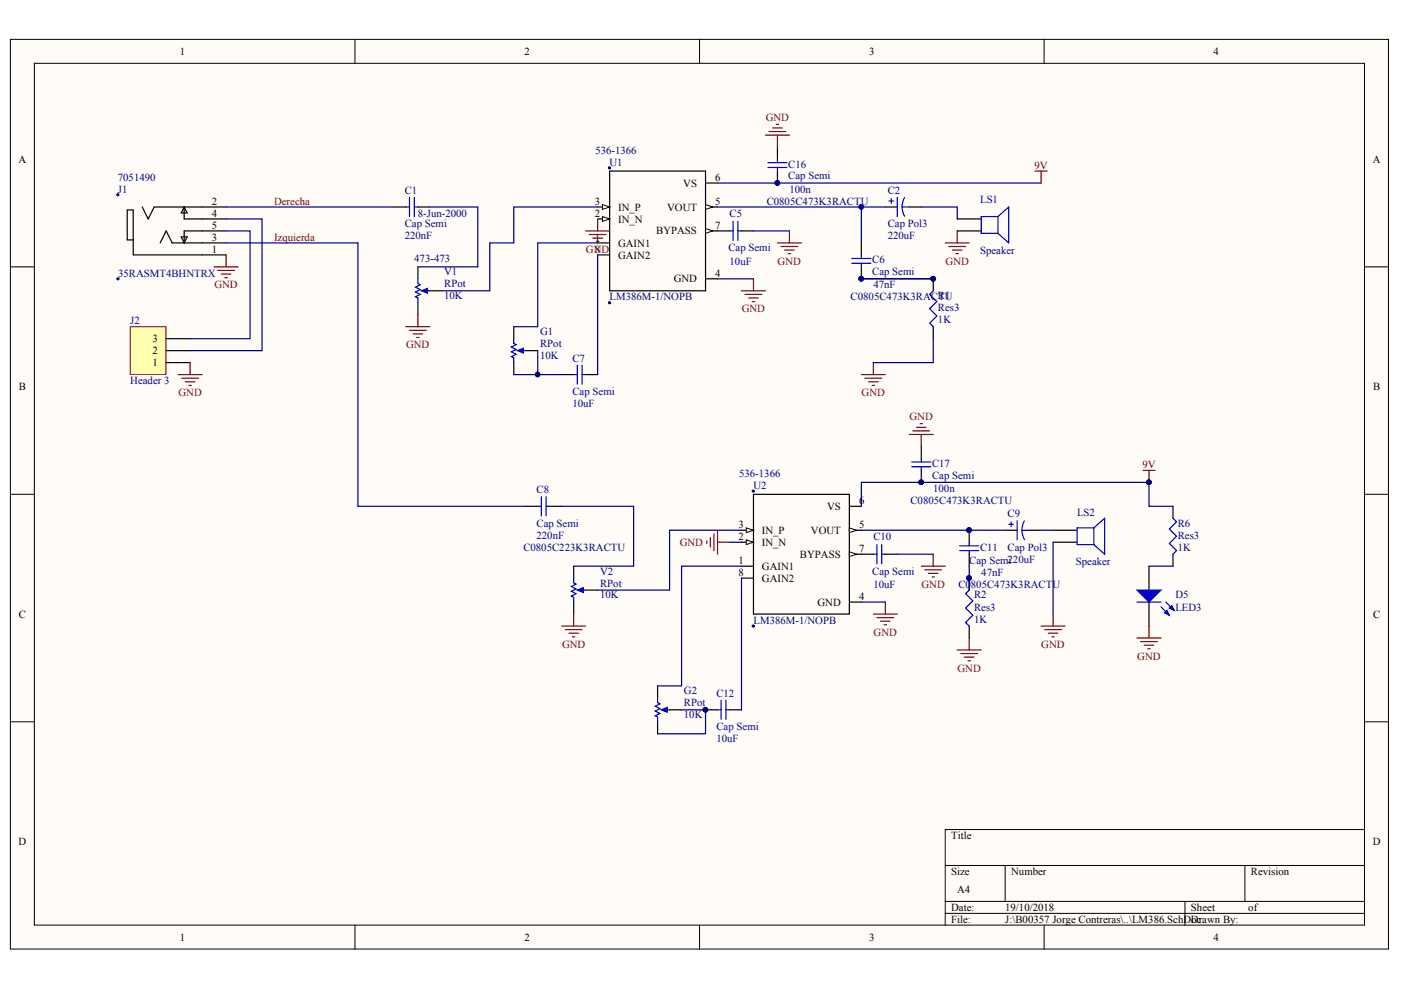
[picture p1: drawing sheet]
<svg xmlns="http://www.w3.org/2000/svg" width="297mm" height="210mm" viewBox="0 0 297 210" stroke-linecap="round" stroke-linejoin="round" font-family="sans-serif">
<defs><g id="words">
<g font-size="2.3">
<text x="38.1" y="11.7">1</text>
<text x="111.2" y="11.7">2</text>
<text x="184.3" y="11.7">3</text>
<text x="257.3" y="11.7">4</text>
<text x="3.9" y="34.5">A</text>
<text x="291.1" y="34.5">A</text>
<text x="144.9" y="39.6">VS</text>
<text x="151.6" y="38.3">6</text>
<text x="44.9" y="45.9">4</text>
<text x="44.9" y="43.4">2</text>
<text x="126.1" y="45.9">2</text>
<text x="126.1" y="43.4">3</text>
<text x="131" y="47.2">IN_N</text>
<text x="131" y="44.6">IN_P</text>
<text x="141.4" y="44.6">VOUT</text>
<text x="151.6" y="43.4">5</text>
<text x="44.9" y="53.6">1</text>
<text x="44.9" y="51">3</text>
<text x="44.9" y="48.4">5</text>
<text x="126.1" y="53.6">8</text>
<text x="126.1" y="51">1</text>
<text x="131" y="52.3">GAIN1</text>
<text x="139.1" y="49.7">BYPASS</text>
<text x="151.6" y="48.4">7</text>
<text x="131" y="54.8">GAIN2</text>
<text x="142.8" y="59.9">GND</text>
<text x="151.6" y="58.6">4</text>
<text x="32.3" y="77.7">1</text>
<text x="32.3" y="75.1">2</text>
<text x="32.3" y="72.6">3</text>
<text x="4" y="82.7">B</text>
<text x="291.1" y="82.7">B</text>
<text x="182.1" y="106.9">6</text>
<text x="156.6" y="111.9">3</text>
<text x="161.5" y="113.2">IN_P</text>
<text x="171.9" y="113.2">VOUT</text>
<text x="175.4" y="108.1">VS</text>
<text x="182.1" y="111.9">5</text>
<text x="156.6" y="119.5">1</text>
<text x="156.6" y="114.5">2</text>
<text x="161.5" y="115.7">IN_N</text>
<text x="169.6" y="118.3">BYPASS</text>
<text x="182.1" y="117">7</text>
<text x="156.6" y="122.1">8</text>
<text x="161.5" y="123.3">GAIN2</text>
<text x="161.5" y="120.8">GAIN1</text>
<text x="4" y="131">C</text>
<text x="173.3" y="128.4">GND</text>
<text x="182.1" y="127.1">4</text>
<text x="291.1" y="131">C</text>
<text x="3.9" y="179.2">D</text>
<text x="201.7" y="177.9">Title</text>
<text x="291.1" y="179.2">D</text>
<text x="201.7" y="185.6">Size</text>
<text x="214.4" y="185.6">Number</text>
<text x="265.2" y="185.6">Revision</text>
<text x="202.9" y="189.4">A4</text>
<text x="201.7" y="193.2">Date:</text>
<text x="201.7" y="195.7">File:</text>
<text x="213.1" y="193.2">19/10/2018</text>
<text x="213.1" y="195.7">J:\B00357 Jorge Contreras\..\LM386.SchDoc</text>
<text x="252.5" y="193.2">Sheet</text>
<text x="252.5" y="195.7">Drawn By:</text>
<text x="264.7" y="193.2">of</text>
<text x="38.1" y="199.5">1</text>
<text x="111.2" y="199.5">2</text>
<text x="184.3" y="199.5">3</text>
<text x="257.3" y="199.5">4</text>
</g>
<g font-size="2.3" fill="#800000">
<text x="162.3" y="25.6">GND</text>
<text x="219.3" y="35.8">9V</text>
<text x="58.1" y="43.4">Derecha</text>
<text x="58.1" y="51">Izquierda</text>
<text x="124.2" y="53.6">GND</text>
<text x="164.9" y="56.1">GND</text>
<text x="200.5" y="56.1">GND</text>
<text x="45.5" y="61.2">GND</text>
<text x="157.3" y="66.2">GND</text>
<text x="86.1" y="73.8">GND</text>
<text x="37.8" y="84">GND</text>
<text x="182.7" y="84">GND</text>
<text x="192.8" y="89.1">GND</text>
<text x="242.2" y="99.2">9V</text>
<text x="144.1" y="115.7">GND</text>
<text x="195.4" y="124.6">GND</text>
<text x="119.2" y="137.3">GND</text>
<text x="185.2" y="134.8">GND</text>
<text x="220.8" y="137.3">GND</text>
<text x="203" y="142.4">GND</text>
<text x="241.1" y="139.9">GND</text>
</g>
<g font-size="2.3" fill="#000080">
<text x="126.2" y="32.6">536-1366</text>
<text x="129.2" y="35.1">U1</text>
<text x="167.1" y="35.5">C16</text>
<text x="25" y="38.3">7051490</text>
<text x="25" y="40.8">J1</text>
<text x="85.8" y="41.1">C1</text>
<text x="167.1" y="38.1">Cap Semi</text>
<text x="167.4" y="40.8">100n</text>
<text x="188.2" y="41.1">C2</text>
<text x="88.6" y="45.9">8-Jun-2000</text>
<text x="154.7" y="45.9">C5</text>
<text x="162.5" y="43.4">C0805C473K3RACTU</text>
<text x="207.8" y="43.1">LS1</text>
<text x="85.8" y="50.8">220nF</text>
<text x="85.8" y="48.2">Cap Semi</text>
<text x="154.4" y="53.3">Cap Semi</text>
<text x="188.2" y="50.8">220uF</text>
<text x="188.2" y="48.2">Cap Pol3</text>
<text x="207.8" y="53.8">Speaker</text>
<text x="25" y="58.6">35RASMT4BHNTRX</text>
<text x="87.8" y="55.6">473-473</text>
<text x="94.2" y="58.4">V1</text>
<text x="154.7" y="56.1">10uF</text>
<text x="184.9" y="55.8">C6</text>
<text x="184.9" y="58.4">Cap Semi</text>
<text x="94.2" y="63.4">10K</text>
<text x="94.2" y="60.9">RPot</text>
<text x="129.2" y="63.7">LM386M-1/NOPB</text>
<text x="180.4" y="63.7">C0805C473K3RACTU</text>
<text x="185.2" y="61.2">47nF</text>
<text x="198.9" y="63.4">R1</text>
<text x="198.9" y="66">Res3</text>
<text x="27.6" y="68.8">J2</text>
<text x="114.5" y="71">G1</text>
<text x="198.9" y="68.5">1K</text>
<text x="114.5" y="76.2">10K</text>
<text x="114.5" y="73.6">RPot</text>
<text x="121.4" y="76.7">C7</text>
<text x="27.6" y="81.5">Header 3</text>
<text x="121.4" y="83.8">Cap Semi</text>
<text x="121.4" y="86.3">10uF</text>
<text x="156.7" y="101.1">536-1366</text>
<text x="197.6" y="99">C17</text>
<text x="197.6" y="101.5">Cap Semi</text>
<text x="113.8" y="104.6">C8</text>
<text x="159.8" y="103.7">U2</text>
<text x="193" y="106.9">C0805C473K3RACTU</text>
<text x="197.9" y="104.3">100n</text>
<text x="113.8" y="111.7">Cap Semi</text>
<text x="213.6" y="109.7">C9</text>
<text x="228.3" y="109.4">LS2</text>
<text x="249.7" y="111.7">R6</text>
<text x="111" y="116.7">C0805C223K3RACTU</text>
<text x="113.8" y="114.2">220nF</text>
<text x="185.2" y="114.5">C10</text>
<text x="205.5" y="119.5">Cap Semi220uF</text>
<text x="207.8" y="116.7">C11</text>
<text x="213.6" y="116.7">Cap Pol3</text>
<text x="228.1" y="119.8">Speaker</text>
<text x="249.7" y="116.7">1K</text>
<text x="249.7" y="114.2">Res3</text>
<text x="127.2" y="121.8">V2</text>
<text x="127.2" y="124.4">RPot</text>
<text x="184.9" y="121.8">Cap Semi</text>
<text x="185.2" y="124.6">10uF</text>
<text x="203.2" y="124.6">C0805C473K3RACTU</text>
<text x="208" y="122.1">47nF</text>
<text x="127.2" y="126.9">10K</text>
<text x="206.5" y="132">1K</text>
<text x="206.5" y="126.9">R2</text>
<text x="206.5" y="129.5">Res3</text>
<text x="249.2" y="126.9">D5</text>
<text x="249.2" y="129.5">LED3</text>
<text x="159.8" y="132.3">LM386M-1/NOPB</text>
<text x="145" y="147.2">G2</text>
<text x="145" y="149.7">RPot</text>
<text x="151.9" y="147.7">C12</text>
<text x="145" y="152.3">10K</text>
<text x="151.9" y="154.8">Cap Semi</text>
<text x="151.9" y="157.4">10uF</text>
</g>
</g></defs>
<g fill="#fffcf8" stroke="#000" stroke-width=".21">
<path d="M2.2 8.3h292.2v192.9h-292.2z"/>
<path d="M7.3 13.4h282v182.7h-282z"/>
</g>
<g fill="none" stroke="#000" stroke-width=".21">
<path d="M75.3 8.3v5.1M148.3 8.3v5.1M221.4 8.3v5.1M2.2 56.6h5.1M289.4 56.6h5M2.2 104.8h5.1M289.4 104.8h5M2.2 153h5.1M289.4 153h5M289.4 175.9h-89v20.3M75.3 196.2v5.1M148.3 196.2v5.1"/>
<path d="M200.4 183.5h89M200.4 191.1h89M200.4 193.7h89M213.1 183.5v7.6M221.4 196.2v5.1M251.2 191.1v5.1M263.9 183.5v7.6"/>
</g>
<path d="M129.3 36.3h20.3v25.4h-20.3zM149.6 59.1h2.5M149.6 49h2.5" fill="none" stroke="#000" stroke-width=".25"/>
<path d="M149.6 48.5l1.5 .5-1.5 .5z" fill="#fffcf8"/>
<path d="M149.6 48.5l1.5 .5-1.5 .5z" fill="none" stroke="#000" stroke-width=".21"/>
<path d="M149.6 43.9h2.5" fill="none" stroke="#000" stroke-width=".25"/>
<path d="M149.6 43.4l1.5 .5-1.5 .5z" fill="#fffcf8"/>
<path d="M149.6 43.4l1.5 .5-1.5 .5z" fill="none" stroke="#000" stroke-width=".21"/>
<path d="M149.6 38.8h2.5M126.7 54h2.6M126.7 51.5h2.6M126.7 46.4h2.6" fill="none" stroke="#000" stroke-width=".25"/>
<path d="M127.7 45.9l1.6 .5-1.6 .5z" fill="#fffcf8"/>
<path d="M127.7 45.9l1.6 .5-1.6 .5z" fill="none" stroke="#000" stroke-width=".21"/>
<path d="M126.7 43.9h2.6" fill="none" stroke="#000" stroke-width=".25"/>
<path d="M127.7 43.4l1.6 .5-1.6 .5z" fill="#fffcf8"/>
<path d="M127.7 43.4l1.6 .5-1.6 .5z" fill="none" stroke="#000" stroke-width=".21"/>
<g fill="#000080" stroke="#000080" stroke-width=".21">
<circle cx="129.2" cy="35.6" r=".23"/>
<circle cx="129.2" cy="64.2" r=".23"/>
</g>
<path d="M159.8 104.8h20.3v25.4h-20.3zM180.1 117.5h2.5M180.1 127.7h2.5" fill="none" stroke="#000" stroke-width=".25"/>
<path d="M180.1 117l1.5 .5-1.5 .5z" fill="#fffcf8"/>
<path d="M180.1 117l1.5 .5-1.5 .5z" fill="none" stroke="#000" stroke-width=".21"/>
<path d="M180.1 112.4h2.5" fill="none" stroke="#000" stroke-width=".25"/>
<path d="M180.1 111.9l1.5 .5-1.5 .5z" fill="#fffcf8"/>
<path d="M180.1 111.9l1.5 .5-1.5 .5z" fill="none" stroke="#000" stroke-width=".21"/>
<path d="M157.2 115h2.6M180.1 107.3h2.5M157.2 122.6h2.6M157.2 120h2.6" fill="none" stroke="#000" stroke-width=".25"/>
<path d="M158.2 114.5l1.6 .5-1.6 .5z" fill="#fffcf8"/>
<path d="M158.2 114.5l1.6 .5-1.6 .5z" fill="none" stroke="#000" stroke-width=".21"/>
<path d="M157.2 112.4h2.6" fill="none" stroke="#000" stroke-width=".25"/>
<path d="M158.2 111.9l1.6 .5-1.6 .5z" fill="#fffcf8"/>
<path d="M158.2 111.9l1.6 .5-1.6 .5z" fill="none" stroke="#000" stroke-width=".21"/>
<g fill="#000080" stroke="#000080" stroke-width=".21">
<circle cx="159.7" cy="104.1" r=".23"/>
<circle cx="159.7" cy="132.7" r=".24"/>
<circle cx="205.5" cy="122.6" r=".49"/>
<circle cx="197.8" cy="59.1" r=".48"/>
</g>
<path d="M83.5 43.9h2.6M88.6 43.9h2.5M197.9 59.1v2.6M197.9 69.3v2.5M248.7 107.3v2.6M248.7 117.5v2.5M121.6 120v2.6M121.6 127.7v2.5M205.5 122.6v2.5M205.5 132.7v2.6" fill="none" stroke="#000" stroke-width=".25"/>
<path d="M86.1 43.9h.7M86.8 41.9v4M87.8 41.9v4M87.8 43.9h.8M197.9 61.7l-.8 .7 1.5 1.5-1.5 1.6 1.5 1.5-1.5 1.5 .8 .8M248.7 109.9l.8 .7-1.6 1.6 1.6 1.5-1.6 1.5 1.6 1.5-.8 .8M122.9 125.1h1.3M205.5 125.1l-.8 .8 1.6 1.5-1.6 1.5 1.6 1.5-1.6 1.6 .8 .7" fill="none" stroke="#00f" stroke-width=".25"/>
<g fill="none" stroke="#800000" stroke-width=".25">
<path d="M124.2 49h5.1M124.9 49.7h3.6M125.7 50.5h2M126.5 51.2h.5M126.7 46.4v2.6M159.8 59.1v2.6M164.8 51.5h5.1M165.6 52.3h3.6M166.4 53h2M167.1 53.8h.5M167.4 49v2.5M200.4 51.5h5.1"/>
<path d="M201.2 52.3h3.5M201.9 53h2.1M202.7 53.8h.5M203 49v2.5M157.2 61.7h5.1M158 62.4h3.5M158.7 63.2h2.1M159.5 63.9h.5M182.6 79.4h5.1M185.2 76.9v2.5M183.4 80.2h3.5M184.1 80.9h2.1"/>
<path d="M184.9 81.7h.5M149.8 114.7v.5M150.6 113.9v2.1M151.4 113.2v3.5M152.1 112.4v5.1M152.1 115h2.6M197.9 117.5v2.5M185.2 130.2h5M185.9 131h3.6M186.7 131.7h2M187.4 132.5h.6M187.7 127.7v2.5"/>
<path d="M195.3 120h5.1M196.1 120.8h3.5M196.9 121.6h2M197.6 122.3h.5M203 137.8h5M203.7 138.6h3.6M204.5 139.3h2M205.5 135.3v2.5M220.7 132.7h5.1M221.5 133.5h3.6M222.3 134.3h2M223 135h.5"/>
<path d="M223.3 130.2v2.5M241.1 135.3h5.1M241.8 136h3.6M242.6 136.8h2M243.4 137.6h.5M243.6 132.7v2.6M205.2 140.1h.5"/>
</g>
<path d="M122.4 125.1l1.3-.5v1z" fill="#00f"/>
<path d="M121.6 122.6v1l.5 .2-1 .6 1 .5-1 .5 1 .5-1 .5 .5 .2v1.1M122.4 125.1l1.3-.5v1zM140.7 150.5h1.3" fill="none" stroke="#00f" stroke-width=".25"/>
<path d="M124.2 125.1h2.5M139.4 145.4v2.6M139.4 153v2.6" fill="none" stroke="#000" stroke-width=".25"/>
<path d="M119.1 132.7h5.1M119.9 133.5h3.5M120.6 134.3h2.1M121.4 135h.5M121.6 130.2v2.5" fill="none" stroke="#800000" stroke-width=".25"/>
<path d="M140.2 150.5l1.3-.5v1z" fill="#00f"/>
<path d="M110.2 74.3h1.3M139.4 148v1l.5 .2-1 .5 1 .5-1 .6 1 .5-1 .5 .5 .2v1M140.2 150.5l1.3-.5v1z" fill="none" stroke="#00f" stroke-width=".25"/>
<path d="M108.9 69.3v2.5M108.9 76.9v2.5M142 150.5h2.5" fill="none" stroke="#000" stroke-width=".25"/>
<path d="M109.7 74.3l1.3-.5v1.1z" fill="#00f"/>
<path d="M89.9 61.7h1.2M108.9 71.8v1l.5 .3-1 .5 1 .5-1 .5 1 .5-1 .5 .5 .3v1M109.7 74.3l1.3-.5v1.1z" fill="none" stroke="#00f" stroke-width=".25"/>
<path d="M88.6 56.6v2.5M88.6 64.2v2.5M111.5 74.3h2.5" fill="none" stroke="#000" stroke-width=".25"/>
<path d="M89.4 61.7l1.2-.6v1.1z" fill="#00f"/>
<g fill="none" stroke="#00f" stroke-width=".25">
<path d="M88.6 59.1v1l.5 .3-1 .5 1 .5-1 .5 1 .5-1 .5 .5 .3v1M154.7 49h.7M155.4 46.9v4.1M156.4 46.9v4.1M156.4 49h.8M180.6 55.8h4.1M180.6 54.8h4.1M182.6 54v.8M182.6 55.8v.8M188.5 42.6h1M189 42.1v1M190.2 41.9v4"/>
<path d="M191.3 43.9h1.5M191.3 43.9l.1 .8 .4 1.2M191.8 41.9l-.5 1.2v.8M211.6 45.9l2.3-2v7.6l-2.3-2M211.6 45.9v3.6M211.6 45.9h-3.6v3.6h3.6M89.4 61.7l1.2-.6v1.1zM121.6 79.4h.8M122.4 77.4v4.1M123.4 77.4v4.1M123.4 79.4h.8M114 107.3h.8"/>
<path d="M114.8 105.3v4.1M115.8 105.3v4.1M115.8 107.3h.8M185.2 117.5h.7M185.9 115.5v4M186.9 115.5v4M186.9 117.5h.8M203.5 116.7h4M203.5 115.7h4M205.5 115v.7M205.5 116.7v.8M213.9 111.2h1"/>
<path d="M214.4 110.6v1.1M215.7 110.4v4.1M216.7 112.4h1.5M216.7 112.4l.2 1.2 .3 .8M217.2 110.4l-.3 .8-.2 1.2M231.9 111.9l2.3-2v7.6l-2.3-2M231.9 111.9v3.6M231.9 111.9h-3.5v3.6h3.5M152.1 150.5h.8M152.9 148.5v4M153.9 148.5v4M153.9 150.5h.8"/>
</g>
<g fill="none" stroke="#000" stroke-width=".25">
<path d="M28.2 50.9h-1.2v-6.4h1.2v9.5h19.7M30.2 43.9l1.2 2.5 1.3-2.5h15.2M34 51.5l1.2-2.5 1.3 2.5h11.4M38.4 50.2h1.3l-.7 1.3zM39 43.9l.7 1.3h-1.3zM39 43.9v2.5h8.9M47.9 49h-8.9v2.5M152.1 49h2.6M157.2 49h2.6M182.6 51.5v2.5M182.6 56.6v2.5M187.7 43.9h2.5"/>
<path d="M192.8 43.9h2.5M203 46.4h5M203 49h5M91.1 61.7h2.6M119.1 79.4h2.5M124.2 79.4h2.5M111.5 107.3h2.5M116.6 107.3h2.5M182.6 117.5h2.6M187.7 117.5h2.5M205.5 112.4v2.6M205.5 117.5v2.5"/>
<path d="M213.1 112.4h2.6M218.2 112.4h2.5M223.3 112.4h5.1M223.3 115h5.1M149.6 150.5h2.5M154.7 150.5h2.5"/>
</g>
<g fill="none" stroke="#800000" stroke-width=".25">
<path d="M219.5 36.3h2.5M220.7 36.3v2.5M45.4 56.6h5.1M46.2 57.3h3.5M46.9 58.1h2.1M47.7 58.9h.5M47.9 54v2.6M86.1 69.3h5M86.8 70h3.6M87.6 70.8h2M88.3 71.6h.6M88.6 66.7v2.6"/>
<path d="M242.3 99.7h2.6M243.6 99.7v2.6"/>
</g>
<g fill="#000080" stroke="#000080" stroke-width=".21">
<circle cx="25" cy="41.3" r=".23"/>
<circle cx="25" cy="59.1" r=".23"/>
<circle cx="243.6" cy="102.2" r=".48"/>
<circle cx="149.6" cy="150.5" r=".48"/>
<circle cx="205.5" cy="112.4" r=".49"/>
<circle cx="182.6" cy="59.1" r=".48"/>
</g>
<path d="M27.6 69.3h7.6v10.1h-7.6z" fill="#ffffb0" stroke="#800000" stroke-width=".21"/>
<path d="M35.2 76.9h5.1M35.2 74.3h5.1M35.2 71.8h5.1M243.6 120v5.1M243.6 127.7v5" fill="none" stroke="#000" stroke-width=".25"/>
<path d="M37.8 79.4h5.1M40.3 76.9v2.5M38.5 80.2h3.6M39.3 80.9h2M40.1 81.7h.5" fill="none" stroke="#800000" stroke-width=".25"/>
<path d="M241.1 125.1h5.1l-2.6 2.6z" fill="#00f"/>
<path d="M241.1 125.1h5.1l-2.6 2.6zM246.2 128.7l1.7 1.7M247.2 127.7l1.7 1.7" fill="none" stroke="#00f" stroke-width=".25"/>
<path d="M246.9 129.9l.5-.5 .5 1z" fill="#00f"/>
<path d="M246.9 129.9l.5-.5 .5 1z" fill="none" stroke="#00f" stroke-width=".25"/>
<path d="M247.9 128.9l.5-.5 .5 1z" fill="#00f"/>
<path d="M162.8 35.5h4.1M162.8 34.5h4.1M164.8 33.7v.8M164.8 35.5v.8M193.3 99h4.1M193.3 98h4.1M195.3 97.2v.8M195.3 99v.7M241.1 127.7h5.1M247.9 128.9l.5-.5 .5 1z" fill="none" stroke="#00f" stroke-width=".25"/>
<g fill="none" stroke="#000080" stroke-width=".25">
<path d="M152.1 38.8h68.6M47.9 51.5h28v55.8h35.6M47.9 46.4h7.7v27.9h-15.3M47.9 49h5.1v22.8h-12.7M47.9 43.9h35.6M91.1 43.9h10.2v12.7h-12.7M126.7 43.9h-17.8v7.6h-5.1v10.2h-10.1M126.7 51.5h-12.7v17.8h-5.1M126.7 54v25.4M152.1 43.9h30.5v7.6M152.1 59.1h7.7M159.8 49h7.6"/>
<path d="M182.6 43.9h5.1M182.6 59.1h15.3M195.3 43.9h7.7v2.5M108.9 79.4h5.1M114 74.3v5.1h5.1M197.9 71.8v5.1h-12.7M119.1 107.3h15.2v12.7h-12.7M154.7 115h2.5M157.2 112.4h-15.2v12.7h-15.3M182.6 112.4h30.5M182.6 107.3v-5h61v5h5.1M190.2 117.5h7.7"/>
<path d="M220.7 112.4h2.6M223.3 115v15.2M157.2 120h-12.7v25.4h-5.1M157.2 122.6v27.9M182.6 127.7h5.1M205.5 120v5.1M243.6 120h5.1M144.5 150.5h5.1v5.1h-10.2"/>
</g>
<g fill="#000080" stroke="#000080" stroke-width=".21">
<circle cx="182.6" cy="43.9" r=".48"/>
<circle cx="205.5" cy="112.4" r=".49"/>
<circle cx="114" cy="79.4" r=".48"/>
<circle cx="149.6" cy="150.5" r=".48"/>
<circle cx="195.3" cy="102.2" r=".48"/>
<circle cx="243.6" cy="102.2" r=".48"/>
<circle cx="164.8" cy="38.8" r=".48"/>
<circle cx="182.6" cy="59.1" r=".48"/>
<circle cx="197.8" cy="59.1" r=".48"/>
<circle cx="205.5" cy="122.6" r=".49"/>
</g>
<path d="M164.8 31.2v2.5M164.8 36.3v2.5M195.3 94.7v2.5M195.3 99.7v2.6" fill="none" stroke="#000" stroke-width=".25"/>
<path d="M162.3 28.7h5.1M163.1 27.9h3.5M163.8 27.1h2M164.6 26.4h.5M164.8 28.7v2.5M192.8 92.1h5.1M193.5 91.4h3.6M194.3 90.6h2M195.1 89.8h.5M195.3 92.1v2.6" fill="none" stroke="#800000" stroke-width=".25"/>
<use href="#words"/>
</svg>
